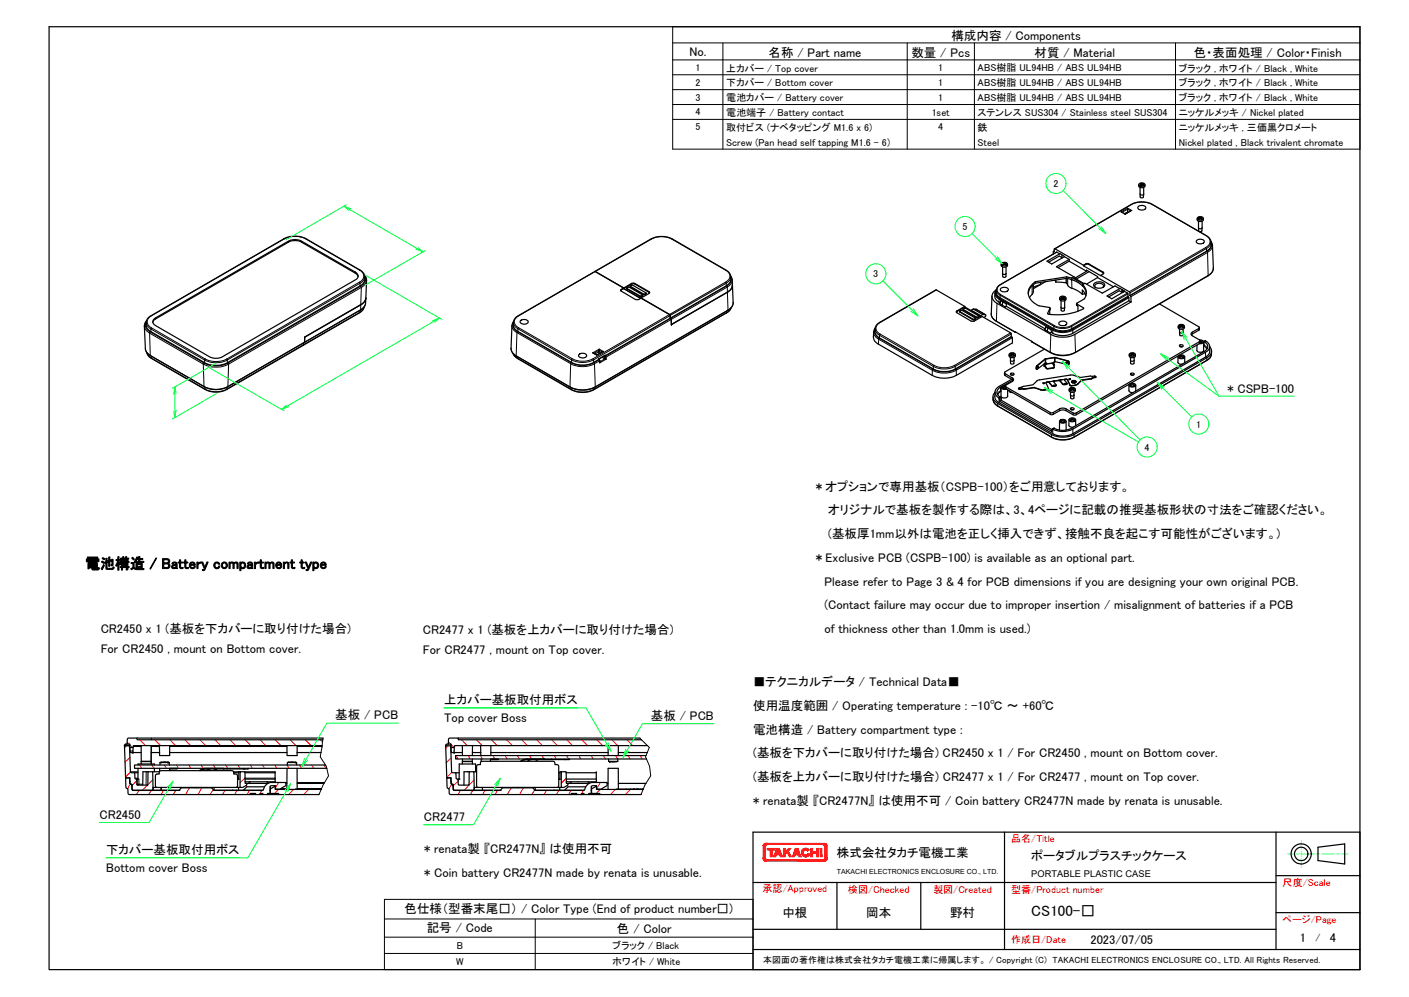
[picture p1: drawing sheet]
<svg xmlns="http://www.w3.org/2000/svg" width="297mm" height="210mm" viewBox="0 0 297 210" stroke-linecap="round" stroke-linejoin="round" font-family="sans-serif">
<defs><g id="words">
<g font-size="3.1">
<text x="18" y="119.8">電池構造 / Battery compartment type</text>
<text x="217.4" y="193">CS100-□</text>
</g>
<g font-size="2.6">
<text x="145.3" y="11.7">No.</text>
<text x="162" y="11.9">名称 / Part name</text>
<text x="192.1" y="11.9">数量 / Pcs</text>
<text x="200.6" y="8.4">構成内容 / Components</text>
<text x="218.1" y="11.9">材質 / Material</text>
<text x="251.7" y="11.9">色・表面処理 / Color・Finish</text>
<text x="258.8" y="82.7">* CSPB-100</text>
<text x="171.4" y="103.4">＊オプションで専用基板（CSPB-100）をご用意しております。</text>
<text x="174.6" y="108.4">オリジナルで基板を製作する際は、3、4ページに記載の推奨基板形状の寸法をご確認ください。</text>
<text x="174.6" y="113.4">(基板厚1mm以外は電池を正しく挿入できず、接触不良を起こす可能性がございます。)</text>
<text x="171.4" y="118.3">＊Exclusive PCB (CSPB-100) is available as an optional part.</text>
<text x="173.8" y="123.3">Please refer to Page 3 &amp; 4 for PCB dimensions if you are designing your own original PCB.</text>
<text x="173.8" y="128.4">(Contact failure may occur due to improper insertion / misalignment of batteries if a PCB</text>
<text x="21.2" y="133.4">CR2450 x 1 (基板を下カバーに取り付けた場合)</text>
<text x="21.2" y="137.6">For CR2450 , mount on Bottom cover.</text>
<text x="89.2" y="133.6">CR2477 x 1 (基板を上カバーに取り付けた場合)</text>
<text x="89.2" y="137.8">For CR2477 , mount on Top cover.</text>
<text x="173.8" y="133.3">of thickness other than 1.0mm is used.)</text>
<text x="93.7" y="148.3">上カバー基板取付用ボス</text>
<text x="158.8" y="144.5">■テクニカルデータ / Technical Data■</text>
<text x="158.8" y="149.5">使用温度範囲 / Operating temperature : -10℃ ～ +60℃</text>
<text x="70.7" y="151.5">基板 / PCB</text>
<text x="93.7" y="152">Top cover Boss</text>
<text x="137.2" y="151.7">基板 / PCB</text>
<text x="158.8" y="154.5">電池構造 / Battery compartment type :</text>
<text x="158.8" y="159.5">(基板を下カバーに取り付けた場合) CR2450 x 1 / For CR2450 , mount on Bottom cover.</text>
<text x="158.8" y="164.5">(基板を上カバーに取り付けた場合) CR2477 x 1 / For CR2477 , mount on Top cover.</text>
<text x="21" y="172.5">CR2450</text>
<text x="89.4" y="172.9">CR2477</text>
<text x="158.8" y="169.5">* renata製 『CR2477N』 は使用不可 / Coin battery CR2477N made by renata is unusable.</text>
<text x="22.4" y="179.9">下カバー基板取付用ボス</text>
<text x="89.4" y="179.7">* renata製 『CR2477N』 は使用不可</text>
<text x="22.4" y="183.6">Bottom cover Boss</text>
<text x="89.4" y="184.7">* Coin battery CR2477N made by renata is unusable.</text>
<text x="176.4" y="180.4">株式会社タカチ電機工業</text>
<text x="217.4" y="181.2">ポータブルプラスチックケース</text>
<text x="85.3" y="192.4">色仕様（型番末尾□） / Color Type (End of product number□)</text>
<text x="90" y="196.4">記号 / Code</text>
<text x="130.1" y="196.4">色 / Color</text>
<text x="164.9" y="193.1">中根</text>
<text x="182.6" y="193.1">岡本</text>
<text x="200.3" y="193.1">野村</text>
<text x="229.9" y="198.8">2023/07/05</text>
<text x="274" y="198.4">1</text>
<text x="280.3" y="198.4">4</text>
</g>
<g font-size="2.1">
<text x="146.6" y="14.9">1</text>
<text x="153.1" y="15.1">上カバー / Top cover</text>
<text x="197.8" y="14.9">1</text>
<text x="206.1" y="15">ABS樹脂 UL94HB / ABS UL94HB</text>
<text x="248.5" y="15.1">ブラック , ホワイト / Black , White</text>
<text x="146.6" y="18.1">2</text>
<text x="146.6" y="21.2">3</text>
<text x="153.1" y="18.2">下カバー / Bottom cover</text>
<text x="153.1" y="21.3">電池カバー / Battery cover</text>
<text x="197.8" y="18.1">1</text>
<text x="197.8" y="21.2">1</text>
<text x="206.1" y="18.2">ABS樹脂 UL94HB / ABS UL94HB</text>
<text x="206.1" y="21.3">ABS樹脂 UL94HB / ABS UL94HB</text>
<text x="248.5" y="18.2">ブラック , ホワイト / Black , White</text>
<text x="248.5" y="21.4">ブラック , ホワイト / Black , White</text>
<text x="146.6" y="24.3">4</text>
<text x="146.6" y="27.4">5</text>
<text x="153.1" y="24.5">電池端子 / Battery contact</text>
<text x="153.1" y="27.6">取付ビス (ナベタッピング M1.6 x 6)</text>
<text x="196.4" y="24.3">1set</text>
<text x="197.8" y="27.5">4</text>
<text x="206.1" y="24.4">ステンレス SUS304 / Stainless steel SUS304</text>
<text x="206.1" y="27.6">鉄</text>
<text x="248.5" y="24.4">ニッケルメッキ / Nickel plated</text>
<text x="248.5" y="27.6">ニッケルメッキ , 三価黒クロメート</text>
<text x="153.1" y="30.8">Screw (Pan head self tapping M1.6 - 6)</text>
<text x="206.1" y="30.7">Steel</text>
<text x="248.5" y="30.7">Nickel plated , Black trivalent chromate</text>
<text x="222.1" y="39.4">2</text>
<text x="202.9" y="48.4">5</text>
<text x="184.1" y="58.4">3</text>
<text x="241.3" y="94.9">4</text>
<text x="252.2" y="90">1</text>
<text x="96.2" y="203.2">W</text>
<text x="96.3" y="199.8">B</text>
<text x="113.7" y="203.3">ホワイト / White</text>
<text x="113.7" y="199.9">ブラック / Black</text>
<text x="277.3" y="198.2">/</text>
</g>
<g font-size="2.1" fill="#f00">
<text x="213.2" y="177.4">品名/Title</text>
<text x="160.8" y="187.9">承認/Approved</text>
<text x="178.8" y="188">検図/Checked</text>
<text x="196.8" y="188">製図/Created</text>
<text x="213.2" y="188">型番/Product number</text>
<text x="270.4" y="186.6">尺度/Scale</text>
<text x="270.4" y="194.3">ページ/Page</text>
<text x="213.2" y="198.6">作成日/Date</text>
</g>
<text font-size="2" x="217.4" y="184.8">PORTABLE PLASTIC CASE</text>
<text font-size="1.9" x="160.9" y="202.8">本図面の著作権は株式会社タカチ電機工業に帰属します。 / Copyright (C) TAKACHI ELECTRONICS ENCLOSURE CO., LTD. All Rights Reserved.</text>
<text font-size="1.5" x="176.4" y="184.1">TAKACHI ELECTRONICS ENCLOSURE CO., LTD.</text>
</g></defs>
<g fill="none" stroke="#f00" stroke-width=".21">
<path d="M26.7 157.1l-.5 .4M26.8 156.3l.4 .4M27.4 156.9l.5 .5M27.4 159.5l-1.1 1M29.5 155.8l1.2 1.2M32.7 155.8l1.1 1.2M35.8 155.8l1.2 1.2M39 155.8l1.2 1.2M42.2 155.8l1.2 1.2M45.3 155.8l1.2 1.2M48.5 155.8l1.2 1.2M51.7 155.8l1.2 1.2"/>
<path d="M54.8 155.8l1.2 1.2M58 155.8l1.2 1.2M61.2 155.8l1.2 1.2M64.4 155.8l1.2 1.2M67.5 155.8l.5 .5M94.5 157.1l-.5 .5M94.5 156.2l.5 .5M95.1 156.8l.6 .6M95.1 159.6l-1 1.1M96.1 159.1l.4 .8M97.3 155.8l1.2 1.2M98.7 159.1l.4 .8"/>
<path d="M100.4 155.8l1.3 1.2M101.3 159.1l.4 .8M103.6 155.8l1.2 1.2M103.9 159.1l.4 .8M106.5 159.1l.4 .8M106.8 155.8l1.2 1.2M109.1 159.1l.4 .8M110 155.8l1.2 1.2M111.7 159.1l.4 .8M113.1 155.8l1.2 1.2M114.3 159.1l.4 .8M116.3 155.8l1.2 1.2"/>
<path d="M116.9 159.1l.4 .8M119.4 159.1l.4 .8M119.5 155.8l1.2 1.2M122 159.1l.4 .8M122.7 155.8l1.2 1.2M124.6 159.1l.4 .8M125.8 155.8l1.2 1.2M127.2 159.1l.4 .8M129 155.8l1.2 1.2M129.8 159.1l.4 .8M132.2 155.8l1.2 1.2M132.4 159.1l.4 .8"/>
<path d="M135 159.1l.4 .8M27.4 165.1l-.5 1M27.5 162.6l-1 1M28.9 164.4l-1 1M29.3 166.5l-.5 .8M29.5 161.1l.4 .7M31.1 165.4l-1.1 1M31.9 166.5l-.5 .8M32 161.1l.4 .7M32.2 164.2l-1 1.1M34.5 166.5l-.6 .8M34.6 161.1l.4 .7"/>
<path d="M37 166.5l-.5 .8M37.2 161.1l.4 .7M39.8 161.1l.4 .7M39.9 165.9l-.8 1.4M42.4 161.1l.4 .7M42.5 165.9l-.8 1.4M44.9 166.3l-.6 1M45 161.1l.4 .7M47.4 166.5l-.5 .8M47.6 161.1l.4 .7M50 166.5l-.5 .8M50.2 161.1l.4 .7"/>
<path d="M51.6 163.8l-1 1.1M52.6 166.5l-.5 .8M52.8 161.1l.4 .7M55.2 166.5l-.5 .8M55.3 161.1l.5 .7M58 161.1l.4 .7M58.7 166.3l-.8 .8M58.7 164.8l-.6 1.2M60.5 161.1l.4 .7M61.9 166.3l-1 1M63.1 161.1l.4 .7M65.1 166.3l-1.1 1"/>
<path d="M65.7 161.1l.4 .7M67.3 167.2l-.1 .1M68.3 161.1l.4 .7M95.2 165.2l-.5 .9M95.3 162.7l-1.1 1M96.6 164.5l-1 1M97.1 166.5l-.5 .8M99.6 166.5l-.4 .8M99.9 164.3l-2 2.1M102.3 166.5l-.5 .8M104.8 166.5l-.5 .8M107.8 165.9l-.8 1.4"/>
<path d="M110.3 165.9l-.8 1.4M112.7 166.4l-.6 .9M115.2 166.5l-.5 .8M117.8 166.5l-.5 .8M119.4 163.9l-1.1 1.1M120.4 166.5l-.5 .8M122.6 167.2l-.1 .1M123 166.5l-.4 .6M126.6 166.3l-.9 .8M126.6 164.8l-.8 1.3M129.7 166.3l-1 1M132.9 166.3l-1.1 1"/>
<path d="M135.2 167.1l-.2 .2"/>
</g>
<g fill="none" stroke="#000" stroke-width=".25">
<path d="M10.3 5.6h276.4v198.6h-276.4zM240.1 38.9a.7 .7 0 0 0 .5 .7 .7 .7 0 0 0 .8-.3v-.4M240.1 38.7a.71 .71 0 0 1 1.2 .3 .73 .73 0 0 1-1.2-.2zM240.3 38.7l.3 .1-.3 .2M240.3 39l.2 .1M240.3 39h.1M240.3 39.5v1.4M240.5 38.6l.2 .2 .3-.2v.2M240.5 38.7v.1M240.5 38.6v.1M240.6 38.8v.2M240.9 38.8v.2"/>
<path d="M240.9 38.9l.2 .1-.1 .1M240.9 38.8v.1M241 39.1l-.3-.2-.2 .2M241.1 39.5v1.4M241.1 38.7l-.2 .1M75.5 58.3l-.6-.8-11.3-6.5a3 3 0 0 0-2.8 0l-28 16.2-.5 .4-.1 .3M76.8 57.9l.5 1-.2 3.8-.1 .5-.4 .6-12.4 7.2M125.4 57.2h.1M125.4 57.2l-16.2 9.3a1.88 1.88 0 0 0 0 3.3l11.3 6.5a5.2 5.2 0 0 0 4.6 0l1.2-.6M125.4 57.2l6.1 3.5M125.4 57.2l11.8-6.9a5.1 5.1 0 0 1 4.5 0l11.4 6.6a1.89 1.89 0 0 1 0 3.3l-11.8 6.8M125.5 57.2l6 3.5"/>
<path d="M154 58.1l.3 .6 .3 5a1.91 1.91 0 0 1-1.2 1.7l-28 16.2a5.9 5.9 0 0 1-5.2 0l-11.3-6.6a1.86 1.86 0 0 1-1.2-1.7l.2-4.7 .4-.9M211.1 55.6a.71 .71 0 0 0 .5 .7 .71 .71 0 0 0 .8-.3v-.4M211.2 55.5a.66 .66 0 0 1 .6-.3 .66 .66 0 0 1 .5 .6 .7 .7 0 0 1-1.2-.3zM211.4 56.2v1.4M211.4 55.4l.2 .2M211.4 57.6l.2 .2 .5-.2M211.4 57.6v.6a.37 .37 0 0 0 .3 .2 .37 .37 0 0 0 .4-.2v-.6M211.4 55.8h.1M211.4 55.4h.1M211.4 55.4l.3 .1 .3-.1M211.5 55.4v.1M211.6 55.6l-.2 .2"/>
<path d="M211.6 55.6v.1M211.9 55.6l-.1 .1M212 55.4v.1M212 55.4h.1M212.1 56.2v1.4M212.1 55.4l-.2 .2 .2 .2-.4-.2-.3 .2M217.8 60v1.5l-.8 1.2M218.3 59.3v.3M218.3 59.6a3.1 3.1 0 0 0-1.5 2.2M218.3 59.3a2.5 2.5 0 0 0-.8 4l1.6 1.1 2.2 .4 .1 .1-.6 1.2a10.9 10.9 0 0 0 7.7-1.2l-1.6-1 1.7-1a2.23 2.23 0 0 0-.4-3M219.4 59.5v.4l-1.6 .6M220.4 59.3l-2.6 1.5"/>
<path d="M222 53.5l.1-.5h.1l.2-.6 6 3.5M222.2 52.9l-.1 .1M222.4 59l.2 .4M222.4 59h.1M222.6 59v.4M222.6 59.4l2.1 .1 .5 .8 .6 .4a5.8 5.8 0 0 1 2.4 1.3M223.4 53.5l-.7-.4-11.8 6.8a1.52 1.52 0 0 0-.9 1.6M223.4 53.5l1 .6M223.4 53.5l-2.7 1.5 1 .6 2.7-1.5M223.9 53.7l-.1 .5M224 54.3l-.7-.4-2.2 1.3M224.4 54.1l1 .5"/>
<path d="M224.9 58.6l1 .3M224.9 58.3v.3M224.9 58.6l-6.6 1M224.9 58.3l-6.6 1M224.9 58.3l1 .3M225.4 54.6v.4l3.7 2.1M225.4 54.6l-2.7 1.6 3.7 2.1M225.4 55l-2.3 1.4M225.9 58.9l1.5 .7 .8 .6M225.9 58.9h.1M225.9 58.6v.3M226.3 58.7l-.4 .2"/>
<path d="M226.3 58.7l2.1 1.1M226.3 58.7h.4l1.9 1.1M226.4 58.3l-.5 .3M228.2 59.9v.3M228.2 59.9l.5-.3 3.7 2.1 2.7-1.5 .9 .6M228.4 56l.6-.4h.4l3.3 2M228.4 55.9l.9-.4 3.4 2-.6 .6-3.7-2.1zM229.1 57.1v-.2l2.3 1.4v.2M229.1 57.1l-2.4 1.4-.3-.2M229.5 57.2l-2.6 1.6M230.7 59.7a1.43 1.43 0 0 1 2.2 .3 1.39 1.39 0 0 1-2.4 .1zM231.4 58.5l-2.3 1.3"/>
<path d="M231.4 58.5l3.3 1.9M232.1 58l6 3.4 .1 .8M237.7 43.8v.9l-.6 .3M238.4 44.4l-1.2 .7-.9-.5M240 43.4a1 1 0 0 1 1.6 .4 1 1 0 0 1-1.7-.1zM240.3 40.9h.1a.45 .45 0 0 0 .7 0M240.3 40.9l.1 .6a.39 .39 0 0 0 .6 0l.1-.6M252.3 50.7a1 1 0 0 1 1.6 .2 1 1 0 0 1-1.7-.1zM252.4 46a.69 .69 0 0 0 .5 .7 .69 .69 0 0 0 .8-.3v-.4M252.5 45.8a.68 .68 0 0 1 .6-.2 .68 .68 0 0 1 .5 .5 .72 .72 0 0 1-1.2-.2zM252.7 45.8l.2 .2M252.7 46.6v1.4"/>
<path d="M252.7 48a.45 .45 0 0 0 .7 0M252.7 48v.6l.3 .2 .4-.1v-.7M252.7 48.7l-9.7-5.6a4.9 4.9 0 0 0-4.5 0l-16.2 9.3M252.8 45.9l-.1-.2 .3 .2 .3-.2v.2M252.8 48.8l1.5 .8a1.88 1.88 0 0 1 .1 3.3l-16.2 9.3M252.9 46v.1M252.9 46l-.2 .1 .3-.1 .4 .1-.2-.1M253.2 45.9v.1M253.2 46v.1M253.4 46.6v1.4M253.4 45.8l-.2 .1M255.3 50.8l.3 .6 .2 5a2.02 2.02 0 0 1-1.1 1.7l-28 16.2a5.7 5.7 0 0 1-5.3 0l-7.5-4.5"/>
<path d="M30.9 67.5l-.5 1 .2 4.9a1.78 1.78 0 0 0 1.1 1.5l11.4 6.6a5.5 5.5 0 0 0 4.9 0l16.2-9.4M31.3 66.9l28.6-16.6a5.2 5.2 0 0 1 4.6 0l11.4 6.6a1.88 1.88 0 0 1 1 1.6 1.88 1.88 0 0 1-1 1.7l-28 16.2a5.3 5.3 0 0 1-4.8 0l-11.3-6.6a1.85 1.85 0 0 1-.5-2.9zM32.5 67.2l28.3-16.4a3 3 0 0 1 2.8 0l11.3 6.5a.86 .86 0 0 1 .6 .8 .86 .86 0 0 1-.6 .8l-28 16.2a3 3 0 0 1-2.8 0l-11.3-6.5a.85 .85 0 0 1-.3-1.4zM64 72.6l-16.2 9.4a5.1 5.1 0 0 1-4.5 0l-11.4-6.5a1.75 1.75 0 0 1-.9-1.2M64 72.2v.4M64.2 71v1.1M76.8 64.6a1.95 1.95 0 0 1-1 1.3l-11.8 6.8M77.1 62.8a1.72 1.72 0 0 1-1.1 1.4l-11.8 6.8M77.1 62.8v1a1.83 1.83 0 0 1-1.1 1.5l-11.8 6.8M109.7 67.6a1.08 1.08 0 0 1 1.7 .2 .96 .96 0 0 1-.9 .5 .96 .96 0 0 1-.9-.6zM122.1 74.6a1.01 1.01 0 0 1 1.6 .3 .94 .94 0 0 1-.9 .5 .94 .94 0 0 1-.8-.6zM125.8 74.8h.1"/>
<path d="M126.2 75.6h.1M126.3 75.7l.1 .1v.4M126.3 75.6v.1M127.2 74l-1.4 .8-.6-.4M127.6 74.9l-.2 .2M127.6 74.9h.1M127.6 74.8l-1.3 .8M130.8 61.2l2.4-1.4h.4l3.3 1.9M131.5 60.7v.1l3.5 2M131.5 60.7l-.6 .3v.3l3.1 1.8h.7l.4-.3 6 3.5M131.5 60.7l3.6 2.1M131.5 60.7l1.7-1 .4-.1 3.3 2-.1 .2-1.6 1"/>
<path d="M132.1 60.7l.5-.2 2.9 1.7-.5 .2zM132.1 60.7v.1l2.9 1.7 .4-.2 .1-.1M132.9 60.3l.5-.2 2.8 1.6v.1l-.5 .2zM132.9 60.3v.1l2.8 1.7 .5-.2v-.2M135.2 62.8h.1M135.2 62.8l6 3.4M141.1 66.3l.2 .7M141.2 66.2l.1 .8M141.3 67l.1 .1M141.3 67l-13.7 7.9M141.4 67.1l.1 .2v1M141.4 67.1l.1 .1v1.2l11.8-6.8a1.81 1.81 0 0 0 1.1-1.6 1.82 1.82 0 0 1-1.1 1.5l-11.8 6.8"/>
<path d="M141.5 68.3h.1M154.1 64.9l-.6 .8-28.3 16.4a5.2 5.2 0 0 1-4.7 0l-11.3-6.6-.8-.6-.2-.4M184.5 69.1l-.3 .6-.1 1.3a1.67 1.67 0 0 0 1.1 1.5l11.3 6.6a5.7 5.7 0 0 0 5.1 0l11.8-6.9v-1.1l-.2-.2M202.3 65.6l.1 .1 2.8 1.7 .5-.2v-.2M202.4 65.5l.4-.2 2.9 1.8-.5 .1-2.8-1.6zM203 65.2l2.9 1.7 .5-.1v-.2M203 65.1l.5-.2 2.9 1.7-.5 .2zM203.4 64.5l-6.1-3.4-11.8 6.8a1.87 1.87 0 0 0-.1 3.3l11.4 6.5a5.3 5.3 0 0 0 4.6 0l11.8-6.8M203.4 64.6l3.5 2.1M203.4 64.5v.1M203.4 64.5l-1.7 1-.1 .3 3.1 1.8 .4 .1 1.9-1 6.1 3.4 .1 .8M203.4 64.6l-1.8 1.1"/>
<path d="M204.8 65.3l2 1.2 .4-.3M205.2 65.1l-.4 .3M205.2 65.1h.5M205.2 65.1l2 1.1M205.7 65.1h.1M205.8 65.1l1.9 1.2M206.8 66.5l-.1 .1M207.2 66.2l.6 .2v.3l-.4 .2M209.1 62.4l-.1 3.6a1.8 1.8 0 0 0 1.1 1.7l4.1 2.3M210 61a1.53 1.53 0 0 0-.9 1.5 1.53 1.53 0 0 0 1.1 1.4l11.3 6.5a5.7 5.7 0 0 0 5.1 0l11.8-6.8M210.1 61a1.82 1.82 0 0 0 .8 2.8M210.9 63.8v-.5l1.2 .7 .1 .5-.3 .1"/>
<path d="M210.9 63.8l-.2 .1 1.2 .7M211 60.7a1 1 0 0 1 1.6 .3 .99 .99 0 0 1-1.7-.1zM211.4 63.6l-.1 .5-.1 .1M211.8 78.5l.1 .6 1.7 1M211.9 64.6h.1M212.1 64.5l8.3 4.8M212.8 74.7a.68 .68 0 0 0 .5 .6 .68 .68 0 0 0 .7-.3l.1-.3M212.8 74.5a.66 .66 0 0 1 .7-.2 .66 .66 0 0 1 .5 .5 .7 .7 0 0 1-1.2-.2zM213 74.5l.3 .1-.3 .2M213 75.9l.4 .2 .4-.2M213 75.9v.6l.3 .2 .4-.1 .1-.7M213 74.8h.1"/>
<path d="M213 75.3v.6M213.1 78.6a.33 .33 0 0 1 .5-.1 .33 .33 0 0 1 .1 .5 .39 .39 0 0 1-.7-.3zM213.2 79h.4M213.3 74.6v.2M213.3 79.9l-2.7 1.5a1.29 1.29 0 0 0-.8 1.2 1.29 1.29 0 0 0 .8 1.2M213.5 74.6l.3 .2-.5-.1-.3 .1M213.5 74.6v.2M213.7 74.4l-.1 .1M213.7 74.4l-.3 .1-.3-.1 .1 .1M213.7 74.4h.1M213.8 74.5l-.3 .1M213.8 75.3v.6"/>
<path d="M218.8 77.1l.1 .2-.2 .2zM220.2 76.6l.1 .3M220.2 76.7l.1 .2-.2 .3h.3M220.2 76.7h.1M220.2 76.6v.1M220.4 77.2h.1M220.4 77.2l.2 .4 .2 .1 1.3-.2 .2-.2M220.4 76.5l.1 .2M220.4 76.5l.1 .1M220.4 68.8l1.2 .7 .1 .5-.3 .1-1.2-.7 .2-.1zM220.5 76.6h.1M220.5 76.5v.1"/>
<path d="M220.9 69.1l-.1 .5-.2 .1M221.4 64.9l-.1 1.3M221.9 76.5l.3 .4M222.1 76.9h.1M222.1 76.9l.2 .4-.1 .1-1.6 .1M222.1 76.7l.2 .1-.2 .1M222.3 75.3h.2M222.3 75.3a4.1 4.1 0 0 0-3.7 1.7l-.2 .7 .2 .1M222.3 75.3h.1M222.3 75.3a4.1 4.1 0 0 0-3.6 1.8l-.2 .3 .1 .4 1.8-1.3M222.4 75.3l2.7 .8 .2 .2M222.5 75.3l2.7 .7 .2 .2-.1 .5-.2 .1-2.7-.6h-.2v.2l-1.7 .3"/>
<path d="M223.3 67.8a1 1 0 0 1 1.6 .4 1.03 1.03 0 0 1-1.7 0zM223.4 62.7a.66 .66 0 0 0 .6 .7 .66 .66 0 0 0 .7-.7M223.5 62.6a.69 .69 0 0 1 1.2 .3 .72 .72 0 0 1-1.3-.2zM223.7 64.7v.1a.45 .45 0 0 0 .7-.1M223.7 64.7v.6a.39 .39 0 0 0 .7 0v-.6M223.7 62.6l.2 .1M223.7 63.4v1.3M223.9 62.7v.1M224.2 62.7v.1M224.2 62.7l.2 .2h-.1l-.3-.1-.2 .1h-.1l.2-.2M224.3 62.6v-.1l-.2 .1-.3-.1v.1M224.4 80l.6 .7"/>
<path d="M224.4 62.6l-.2 .1M224.4 63.4v1.3M225.4 76.6l-.1 .1M225.4 79.8l.3 .1h-.3zM226.9 63.9v.4l.3 .2v1.1M228.2 62v-.9l.7 1.2M228.2 60.2l.6 .8 .2 .8M228.8 61.9l-.6 .1M230.8 79.2l.3 .1v.2l-.3-.3h-.9a4.2 4.2 0 0 1-3.7-.2l-7.3 1-1.1 1-2.2 .4-.7 .3-.2 .2 .1 .1 1.1-.1a4.1 4.1 0 0 1 3.7 .2l1.4-.2-.5-1.3M230.9 79.5l-.8 .3-2.1 .2M231 60.6a.51 .51 0 0 1-.1-.7 .51 .51 0 0 1 .5-.2 .77 .77 0 0 1 .8 0 .77 .77 0 0 1 .4 .8l-.1 .1M231 79.5l-3 .5-1 1-1.1 .2-.3-.1-.6-1.2-.6 .1"/>
<path d="M233.4 62.3l2.6-1.6 1.1 .6-2.7 1.6zM236.5 61.4l.3 .1M236.5 61.5l.2 .1M236.6 61l.1 .1M236.6 61.2h.1l-.1 .1M236.6 61l-.2 .5M236.6 61.6l-.7-.4-2.2 1.3M236.7 61.5h.1M236.7 61.5v.1M236.8 61.2l-.2 .1M237 61.2v.2M237.1 61.4l.7 .4 .2 1.6 .4 .2"/>
<path d="M238 63.4l-11.8 6.8a4.5 4.5 0 0 1-4.5-.2M238.1 74.7a.68 .68 0 0 0 .5 .6 .68 .68 0 0 0 .8-.4l-.1-.2M238.1 74.5a.68 .68 0 0 1 .7-.2 .68 .68 0 0 1 .5 .5 .72 .72 0 0 1-1.2-.2zM238.2 62.2l.2 .3v1.1M238.3 75.3v.6M238.3 74.5l.3 .1M238.3 75.9l.4 .2 .4-.2M238.3 75.9l.1 .6 .3 .2 .4-.1v-.7M238.4 78.7a.4 .4 0 0 1 .4-.2 .4 .4 0 0 1 .3 .4l-.2 .1a.32 .32 0 0 1-.4 0 .32 .32 0 0 1-.1-.3zM238.5 79h.4M238.6 74.6v.2M238.9 74.6l.2 .2-.4-.1-.4 .1 .3-.2"/>
<path d="M238.9 74.6l-.1 .2M238.9 74.5l.1-.1-.2 .1-.4-.1 .1 .1M239.1 75.3v.6M239.1 74.5l-.2 .1M244.4 64l8.4 4.9-.1 .3-1.3 .8a.41 .41 0 0 0-.3 .3 .41 .41 0 0 0 .3 .4l1.5 .9 .1 .3-26.3 15.2-.4-.1-2.1-1h-.7l-1.5 .9h-.5l-9.6-5.5 .1-.2 1.4-.9a.4 .4 0 0 0 .3-.3 .4 .4 0 0 0-.3-.4l-1.6-1v-.2l8.4-4.9M248.3 75.1v1.2a.71 .71 0 0 0 1 .4M248.4 68.7a.69 .69 0 0 0 .5 .7 .69 .69 0 0 0 .8-.3v-.4M248.5 74.9a.75 .75 0 0 1 1.2 .4 .84 .84 0 0 1-1.4-.2zM248.5 68.5a.6 .6 0 0 1 .7-.2 .6 .6 0 0 1 .4 .6 .74 .74 0 0 1-1.2-.3zM248.7 69.9a.43 .43 0 0 0 .7 0M248.7 69.9v.6l.2 .2 .5-.1v-.7M248.7 68.8h.1"/>
<path d="M248.7 75a.43 .43 0 0 1 .4-.1 .43 .43 0 0 1 .3 .4 .42 .42 0 0 1-.5 .1 .42 .42 0 0 1-.2-.4zM248.7 68.5l.2 .2-.2 .1M248.7 68.8l.4-.1 .2 .2M248.7 69.3v.6M248.7 68.5h.1M248.7 68.5l.4 .1 .2-.1v.1M248.7 72.7a.39 .39 0 0 1 .5-.1 .39 .39 0 0 1 .2 .4 .36 .36 0 0 1-.5 .1 .36 .36 0 0 1-.2-.4zM248.8 68.5v.1M248.8 75.4a.26 .26 0 0 1 .2-.3 .26 .26 0 0 1 .3 .3M248.8 73h.5M248.9 68.6v.2M249.2 68.6v.2"/>
<path d="M249.4 69.3v.6M249.4 68.5l-.2 .2 .2 .1-.1 .1M249.7 75.1v1.3M252.8 69v.5l-1.6 1M252.9 71.6a.49 .49 0 0 1 .6 0 .49 .49 0 0 1 .1 .6l-.8 .2M253 71.9l.3 .1v.2M253 71.7h.1a.25 .25 0 0 1 .4 .2 .25 .25 0 0 1-.3 .3h-.2M253 71.8l-.1 .6-26.2 15h-.4l-2.1-1.1-.8 .2-1.4 .8h-.5l-9.4-5.4-.2-.6M253.7 72a1.07 1.07 0 0 1 .9 1 1.07 1.07 0 0 1-.8 1l-27.9 16.2a4.2 4.2 0 0 1-3.8 0l-.3 .2M253.7 72v1.8a.82 .82 0 0 1-1.4 0v-1.1M254.1 71.8h.1M254.1 71.8l-.4 .1"/>
<path d="M254.1 71.8a1.27 1.27 0 0 1 .9 1.2 1.27 1.27 0 0 1-.9 1.2l-27.9 16.2a5.4 5.4 0 0 1-4.4 0v.5l-11-6.4M255 73a1.41 1.41 0 0 1-.6 2.3l-28 16.2a5.3 5.3 0 0 1-4.7 0l-11.4-6.5a1.42 1.42 0 0 1-.5-2.4M255 73v1.3l-.4 .6-.4 .3-28 16.1a4.7 4.7 0 0 1-4.3 0l-11.5-6.6-.6-.8v-1.3M255.4 74a1.83 1.83 0 0 1-1 1.9l-28 16.2a5.1 5.1 0 0 1-4.7 0l-11.3-6.5a1.9 1.9 0 0 1-1.1-2M210.6 83.8l.2 .7M210.6 83.8h.1M211 81.6v1.8a.8 .8 0 0 0 1.4 0v-1.3M211.1 84.3l-.3 .2M211.1 81.5a1.19 1.19 0 0 0-.9 1.1 1.19 1.19 0 0 0 .8 1.2l.1 .5 10.7 6.2M211.9 81.6h-.4v.2M211.9 81.4a.33 .33 0 0 0-.4 0 .33 .33 0 0 0-.1 .4h.6M211.9 81.2a.58 .58 0 0 0-.8 .5 .86 .86 0 0 0 1.1 .2"/>
<path d="M212 81.8h.1M212.7 82.2a.58 .58 0 0 0 .7 .5M213.5 80.1l-2 1.1M218 81.7l-3 .3M218 81.7l1.7 .5 1.2-.1 .1-.2M218 81.6v.1M219.9 80.6h.3a.16 .16 0 0 1-.2 .2 .16 .16 0 0 1-.1-.2zM220.5 80.6l.6-.1 .7 .8 .2 .1a.45 .45 0 0 0 .7-.3M220.5 80.6l.1-.1h.6l.5 .7 .3 .1h.5l.2-.2M222.1 80.3l.6 .8M222.1 81.2h.3zM222.1 80.4l1.3-.2 .6 .8h.3a.48 .48 0 0 0 .7-.2"/>
<path d="M223.2 80.1l-1.1 .2M223.2 80.1h.1M223.2 80.1h.2l.7 .8 .4 .1 .5-.3M223.4 88.7l-.1 1.9M223.4 88.6a.85 .85 0 0 1 1.3 .2 .74 .74 0 0 1-.7 .3 .74 .74 0 0 1-.6-.5zM223.6 88.6a.45 .45 0 0 1 .5-.1 .45 .45 0 0 1 .3 .4 .48 .48 0 0 1-.8-.3zM223.8 88.9a.25 .25 0 0 1 .3-.2 .25 .25 0 0 1 .2 .2M224.4 80h.6l.7 1.3 1.3-.2 1-1M224.4 80.8h.3l-.3 .1zM224.7 88.7l.1 1.9M225.4 88.4l-.1 1.2a.78 .78 0 0 0 1 .4M225.4 88.3a.78 .78 0 0 1 1.3 .2 .81 .81 0 0 1-1.3-.1z"/>
<path d="M225.4 82a.69 .69 0 0 0 .5 .7 .69 .69 0 0 0 .8-.3v-.4M225.5 81.7a.68 .68 0 0 1 1.2 .4 .71 .71 0 0 1-.7 .3 .71 .71 0 0 1-.6-.5zM225.7 82.1l.4-.1 .3 .2M225.7 82.6v.6M225.7 88.3a.43 .43 0 0 1 .5-.2 .43 .43 0 0 1 .2 .4v.1a.4 .4 0 0 1-.5 .1 .4 .4 0 0 1-.2-.4zM225.7 81.8l.2 .1-.2 .2M225.7 83.2a.41 .41 0 0 0 .3 .2 .41 .41 0 0 0 .4-.2M225.7 83.2v.6a.37 .37 0 0 0 .4 .2 .37 .37 0 0 0 .3-.2v-.6M225.7 82.1h.1M225.8 81.7v.1M225.8 81.7l.3 .2 .3-.2-.1 .2M225.8 86a.33 .33 0 0 1 .4-.2 .33 .33 0 0 1 .2 .5 .33 .33 0 0 1-.5 .1 .33 .33 0 0 1-.1-.4z"/>
<path d="M225.8 81.8v.1M225.8 88.6a.25 .25 0 0 1 .3-.2 .25 .25 0 0 1 .2 .2M225.8 86.3h.5M225.9 81.9v.2M226 80.5h.1M226 80.4v.1M226 80.5l.1 .1M226.1 80.5h.1M226.1 80.2l-.2 .2M226.2 81.9v.2M226.2 81.9l.2 .2M226.3 80.1l.3 .1 .2 .1"/>
<path d="M226.3 80.1l-.3 .2a.43 .43 0 0 0 .4 .4 .43 .43 0 0 0 .4-.4M226.3 80.2l-.3 .1v.2M226.3 80.2a.32 .32 0 0 1 .4 0 .32 .32 0 0 1 0 .4 .32 .32 0 0 1-.5 0l-.2-.1M226.4 82.1h.1M226.4 82.1l-.1 .1M226.4 82.6v.6M226.4 81.8l-.2 .1M226.6 80.2l.2 .2M226.7 80.4h.1M226.7 80.3l-.6 .2M226.8 88.4v1.3M226.8 80.4l-.2 .2"/>
<path d="M226.8 80.4h.1M238 81.1v1.2a.7 .7 0 0 0 .9 .4M238.1 80.9a.77 .77 0 0 1 1.3 .3 .78 .78 0 0 1-1.4-.2zM238.3 81a.38 .38 0 0 1 .5-.2 .38 .38 0 0 1 .2 .5 .44 .44 0 0 1-.7-.3zM238.5 81.3a.26 .26 0 0 1 .2-.3 .26 .26 0 0 1 .3 .3M239.4 81.1v1.3M26.2 157v.1M26.2 157.1h1.1l.2 5.5 .9 .2v1.1l.5 .2v1.1l.2 .2h2.1v-2.9h1v3.9h-4.1l-.2-.1-.1-1.1-.4-.2v-1.2h-.9zM26.8 156.7h-.4l-.2 .3M27.3 156.7v.4M27.4 157.4v1.1h.6M28 158.5h.1"/>
<path d="M28 158.5h1.8M28.1 157.4l-.1 1.1M28.9 155.4h39.2M29.8 157v3.3h2l.1-3.3M31.9 158.5h1.8M33.6 157l.1 2.1h2.1v-2.1M35.8 158.5h24.7M60.5 157v2.1h2.1l.1-2.1M62.6 158.5h5.1M68 155.8h-39.1v-.4h-1.8l-.2 .2-.1 1.1h.6v.7h.7l.1-.4h39.7M94 157.1h1l.2 5.5 .9 .2 .1 1.2 .4 .1v1.1l.2 .2h2.1v-2.9h1v3.9h-4.1l-.2-.1-.1-1.1-.3-.2-.1-1.2h-.9zM94.5 156.7h-.4l-.1 .4"/>
<path d="M95 156.7v.4M95.1 157.4v1.1h.6M95.7 158.5h.1M95.7 158.5h1.8M95.8 157.4l-.1 1.1M96.6 155.4h38.3M97.5 157v2.1M97.5 159.9v.4h2l.1-.4M99.6 158.5h1.8M99.6 157v2.1M101.3 157l.1 2.1M101.4 159.9v.5"/>
<path d="M103.4 159.9v.4M103.5 159.9h1.6v.1h-1.6zM103.5 157v2.1M103.5 158.5h24.7M110.3 160l-.6 .3M110.3 160l4.5-.1v.1l-4.5 .1zM110.9 159.9h.1M112 160l-.8 .3M112.9 160l.3 .1 .3-.1M116.2 159.9v.1M120.1 159.9l-.1 .1h-5.2M128.2 157v2.1"/>
<path d="M128.3 159.9v.5M130.3 159.9l-.1 .5M130.3 158.5h6.2M130.4 157l-.1 2.1M135.2 155.8h-38.6v-.4h-1.8l-.2 .2-.1 1.1h.6v.7h.7l.1-.4h40.6M136.2 159.1h-40.1v.8h40.2M26.5 163.9h.8l.1 1.2 .3 .2 .1 .9 .2 .3h9.9l.3-.5 .2-.1h6l.4 .2 .2 .4 10.5-.1a2.03 2.03 0 0 1 1.8-1.6h3v.6l-1.3 .8h-.9v-.7h-1l-.1 .1-.1 1.5h-.5v.2h-1v-.2h-.6v.2h-.9v-.2h-1.2v.2h-25.4l-.3-.2v-1h-.3l-.2-.3zM27.3 163.9h.1M27.3 164.7h.1M27.6 165.2h.2M28.4 162.8h.7M28.9 164.1h.4"/>
<path d="M28.9 164.1h.1M29.1 161.1v-.2h3.5v.2M29.1 161.8v2.3M29.8 160.9v-.5h2.1v.5M31.2 162.5h-1.1v2.9M32.2 162.5h1.4M32.2 166.4h.1M32.3 165.8h.1M32.3 165.8v.6M32.3 165.8h.8M32.3 166.4h1.7M32.6 161.8v.7"/>
<path d="M32.9 163.1l.7-.1v-.4l.3-.3h15l.3 .2 .1 .5h.5l.3 .3v2.2l-.3 .3h-16.8l-.2-.3v-2.1zM33.7 161.8v.7M33.7 160.6v.5M33.7 160.6h2M34 166.4h3.9M34 160.5l-.3 .1M34 160.5h.1M34 160.5h1.4M34 165.8v.6M35.4 160.5h.1M35.4 160.5l.3 .1M35.7 160.6v.5"/>
<path d="M35.8 161.8h1.6v.1h-1.6zM35.8 161.9v.4M41.4 165.8v.1M42.6 161.9l4.5-.1v.1l-4.5 .2zM42.6 162.1l-.4 .2M42.6 161.9l-.6 .4M43.2 161.8v.1M44.3 161.9l-.8 .4M45 166.4h4.1M45.1 165.8v.6M45.2 161.9l.3 .2 .2-.2M48.5 161.8v.1"/>
<path d="M49.1 166.4v.1M49.3 162.8h1.1M49.7 165.8h.6M50.1 164.1h.2M50.2 166.4v.1M50.3 166.4h-1.2M50.3 165.8h.3M50.3 165.8v.6M50.6 162.5h1l.1 2.5h.3v.4l-.8 .4h-.6zM50.6 162.5h-.2l-.1 1.7h-.2M51.6 162.8h6.4M51.6 164.1h6.4"/>
<path d="M51.6 164.7h1.1M52 165h4.5M52.4 161.8l-.1 .1h-5.2M52.7 167.3h1.2M52.7 164.7l-.3 .3M52.7 164.7h3.6M54.8 167.3h.6M55.5 166.4h-5.2M55.8 165.7h-3.8l-.7 .7M56.3 164.7l.3 .3M56.3 164.7h1.7M56.9 166.5h.1"/>
<path d="M56.9 167.1v.2h-.5M57 166.4h.1M57 165.7h.1M57 165.7v.5M57 167.1v.2h1.7M58 164.1v.6M58 162.5v.3M58 162.8v1.3M58 164.7v.1M58 165.5v.1M58.7 167.3h8.5M60.3 165h.2"/>
<path d="M60.5 161.8v4.5M60.6 160.6v.5M60.6 160.6h1.9M60.9 160.5l-.3 .1M60.9 160.5h.1M60.9 160.5h1.4M62.3 160.5h.1M62.3 160.5l.2 .1M62.5 160.6v.5M62.6 161.8l.1 4.4M62.7 165h5.6M62.7 166.2l-.4 .1"/>
<path d="M62.7 166.2h5M64.3 166.2v.1M65.1 166.2v.1M65.8 166.2v.1M65.9 166.2v.1M66.1 166.2v.1M66.5 166.2v.1M66.6 166.2v.1M66.7 166.2v.1M66.9 166.2v.1M67.7 166.2v.1M67.7 166.2h.1"/>
<path d="M67.7 166.3h-9.7v-.7l-1 .6v.9h1.7v.2M68.6 161.1h-40.2v.7h40.5M94.2 163.9h.8l.1 1.2 .4 .2v.9l.2 .3h9.9l.3-.5 .2-.1h6l.4 .2 .2 .4 10.5-.1a2.03 2.03 0 0 1 1.8-1.6h3v.6a2.6 2.6 0 0 1-2.2 .8v-.7h-1l-.1 .1-.1 1.5h-.5v.2h-1v-.2h-.5v.2h-1v-.2h-1.2v.2h-25.4l-.3-.2v-1h-.3l-.1-.3zM95 163.9h.1M95.1 164.7h.1M95.4 165.2h.1M96.1 162.8h.7M96.6 164.1h.4M96.6 164.1h.1M97.5 160.9v-.5h2.1v.5M98.9 162.5h-1.1v2.9M99.9 162.5h.6"/>
<path d="M99.9 166.4h.1M100 165.8h.1M100 166.4h1.7M100 165.8h.8M100 165.8v.6M100.3 162.5v-1.6h-3.5v3.2M100.5 161.2l.8-.2v-.4l.3-.3 15.1 .1 .3 .3v.3l.5 .1 .3 .3v4.2l-.3 .2h-16.8l-.2-.3zM101.7 166.4h3.9M101.7 165.8v.6M109.2 165.8v.1M110.3 160.1l-.3 .2M112.7 166.4h4.1"/>
<path d="M112.8 165.8v.6M116.8 166.4h.1M116.8 166.4v.1M117.4 165.8h.6M117.8 162.8h.3M117.8 164.1h.2M117.9 166.4v.1M118 165.8h.3M118 166.4h-1.2M118 165.8v.6M118.3 162.5h1.1v2.5h.3v.4l-.8 .4h-.6zM118.3 162.5h-.2l-.1 1.7h-.2"/>
<path d="M119.4 162.8h6.3M119.4 164.1h6.3M119.4 164.7h1M119.7 165h4.5M120.4 167.3h1.2M120.4 164.7l-.3 .3M122.6 167.3h.5M123.2 166.4h-5.2M123.5 165.7h-3.8l-.7 .7M124 164.7l.3 .3M124 164.7h-3.6M124 164.7h1.7"/>
<path d="M124.6 167.1v.2h-.5M124.6 166.5h.1M124.6 166.4h.1M124.7 165.7v.5M124.7 167.1v.2h1.7M125.7 164.1v.6M125.7 162.5v.3M125.7 162.8v1.3M125.7 164.7v.1M125.7 165.5v.1M126.4 167.3h8.7M128 165h.2"/>
<path d="M128.3 160.4h1.9M128.3 160.4h.3M128.6 160.4h1.4M128.6 160.4h.1M130 160.4h.1M130.2 160.4h-.2M130.4 165h5.8M130.4 166.2l-.1-4.4h-2.1v4.5M132 166.2v.1M132.9 166.2v.1M133.5 166.2v.1M133.6 166.2v.1"/>
<path d="M133.8 166.2v.1M134.2 166.2v.1M134.3 166.2v.1M134.4 166.2v.1M134.6 166.2v.1M135.4 166.2h.2M135.4 166.2l-5.4 .1M135.4 166.2v.1M135.5 166.2v.1M135.6 166.3h-9.9v-.7l-1 .6v.9h1.7v.2M211.8 175.3v24.7M269 175.3v24.7"/>
<path d="M277.9 178.4l5.6-.7v4.3l-5.6-.7zM286.7 175.3h-128v28.9h128M158.7 195.7h110.3M158.7 185.9h110.3M158.7 200h128M176.4 185.9v9.8M194.1 185.9v9.8M269 192.2h17.7M269 184.4h17.7"/>
<circle cx="224.9" cy="76.4" r=".18"/>
<circle cx="274.3" cy="179.9" r="1.41"/>
<circle cx="274.3" cy="179.9" r="2.12"/>
</g>
<g fill="none" stroke="#000" stroke-width=".21">
<path d="M141.8 5.6h144.9v25.8h-144.9zM141.8 9h144.9M141.8 12.6h144.9M141.8 15.7h144.9M141.8 18.9h144.9M152.4 9v22.4M191.3 9v22.4M205.4 9v22.4M247.8 9v22.4M141.8 22h144.9M141.8 25.1h144.9M240.3 39l.2 .1"/>
<path d="M240.4 38.7h.1h-.2M240.5 38.9l.1 .1M240.7 38.7l-.1 .2M240.7 38.7l.1 .2M240.9 38.9v.1M241 38.7h.1M241 38.6l.1 .1M241.1 39l-.1 .1M59.9 50.3a5.6 5.6 0 0 1 4.6 0M59.9 50.3l-27.9 16.2a1.36 1.36 0 0 0-1 1.3 1.36 1.36 0 0 0 1 1.3M60.8 50.8v.2M63.6 50.8v.2"/>
<path d="M64.4 50.3l11.4 6.6M74.9 57.3v.2M75.8 56.9h.1M75.8 56.9a1.36 1.36 0 0 1 .9 1.2 1.36 1.36 0 0 1-.9 1.3M75.8 59.4l-28 16.2M76.9 58.1a1.48 1.48 0 0 1-.9 2.2M76.9 58.3a1.52 1.52 0 0 1-1 1.3l-.1-.2M77.3 59.1a1.79 1.79 0 0 1-1.1 1.4M125.5 57.2l-16.3 9.3M133.2 59.7v.1M133.8 59.7v.1M137.2 50.3a5.2 5.2 0 0 1 4.4 .1"/>
<path d="M137.3 50.4l-11.8 6.8M141.7 50.3l-.1 .1 11.4 6.5M153.1 56.9h-.1a1.33 1.33 0 0 1 .9 1.3 1.33 1.33 0 0 1-.9 1.2M154 58.3a1.46 1.46 0 0 1-.8 1.9M154 58.3a1.54 1.54 0 0 1-.9 1.3v.6M154.4 58.9a1.52 1.52 0 0 1-1.1 1.5l-.1-.2M210.9 59.9a1.12 1.12 0 0 0-.7 1.1 1.12 1.12 0 0 0 .7 1v.2M211.4 55.4v.1M211.4 55.8h.1M211.6 55.6v.1M211.7 55.5v.2M211.8 55.5v.2"/>
<path d="M211.9 55.6v.1M212.1 55.8h-.1M212.1 55.4v.1M222.2 52.9v.1M222.8 53.1l-11.9 6.8M224.7 58.7v.8M224.9 58.6v1M225.1 58.7v1.3M225.9 58.9l.1 1.8M228.9 55.6v.1M229.5 55.6v.1M232.5 57.3v.1"/>
<path d="M236.3 44.6l1.4-.8 .9 .5-1.4 .8zM237.1 45h.2M237.2 44.9l.1 .1M237.4 44.8l.1 .1M237.7 44.7v.1M238.3 44.4l-.6-.3-1.1 .6M238.5 43.1a5 5 0 0 1 4.4 0M238.5 43.1l-16.1 9.3M238.6 44.3l-.2 .1M238.6 44.3l-.3 .1M243 43.1h-.1l11.3 6.5M252.7 46.1v.1"/>
<path d="M252.7 45.7l.1 .1M252.9 46v.1M253 45.8v.3M253.1 45.8v.3M253.2 46v.1M253.3 45.7v.1M253.4 46.1l-.1 .1M254.3 49.6h-.1a1.32 1.32 0 0 1 .9 1.3 1.32 1.32 0 0 1-.9 1.2M254.4 52.9l-16.1 9.4M254.7 58v.1M254.7 58l-28 16.2M254.7 58l-.1-4.8-16.2 9.3"/>
<path d="M255.3 51a1.52 1.52 0 0 1-1 1.3l.1 .6M255.3 51.1a1.44 1.44 0 0 1-.9 1.8M255.6 51.7a1.57 1.57 0 0 1-1.1 1.4l-.1-.2M255.8 56.4a1.93 1.93 0 0 1-1.1 1.6M30.4 68.7a2.09 2.09 0 0 0 1.1 1.5M30.6 73.4a2.21 2.21 0 0 0 1.1 1.5M30.9 67.9a1.57 1.57 0 0 0 .9 1.4v.5M30.9 67.8a1.47 1.47 0 0 0 .8 2.1l-.2 .3M31 74.3l.3 .6 .4 .4 11.5 6.6M31.5 70.2l.2 4.7 11.4 6.6M31.5 70.2l11.4 6.5M31.7 69.9l11.3 6.6-.1 .2"/>
<path d="M31.9 66.5h.1M31.9 75v.5M32 69.1l-.2 .2 11.3 6.5v.6M32 69.1l11.3 6.5M32.8 67v.2M42.9 76.7l.1 4.7a5.5 5.5 0 0 0 5 0v.1M42.9 76.7a5.9 5.9 0 0 0 5.3 0M43 76.5a5.9 5.9 0 0 0 5.1 0l.1 .2M43.3 75.6a5 5 0 0 0 4.5 0M43.3 75.6l-.2 .2a5.1 5.1 0 0 0 4.8 0v.6M75.8 65.8l-28 16.2M75.8 65.8v.1"/>
<path d="M75.8 65.4v.4M75.9 60.2v-.5l-28 16.1-.1-.2M76 65.3l-28 16.1 .2-4.7M76.2 60.5l-28 16.2M76.2 60.5l-.2-.2-27.9 16.2M76.2 60.5l-.2 3.7M76.7 64.7l-.2 .6-.7 .5M77.1 63.8l-.4 .9-.7 .5v-1M107.7 73.3a1.96 1.96 0 0 0 1.1 1.6l11.4 6.6M107.9 68.6a1.76 1.76 0 0 0 1.1 1.5l-.1 4.9M108.2 74.5l.3 .5 .7 .5M108.2 68a1.48 1.48 0 0 0 .9 1.9"/>
<path d="M108.2 67.9a1.65 1.65 0 0 0 1 1.3M109.1 75.1v.4l11.4 6.6M109.1 69.8l-.1 .3 11.3 6.5-.1 4.9M109.1 69.9l11.3 6.5M109.2 69.2l11.3 6.6M109.2 69.2v.6M109.3 69l11.4 6.6-.2 .2M109.3 66.5a1.31 1.31 0 0 0-.9 1.3 1.31 1.31 0 0 0 .9 1.2l-.1 .2M120.4 76.4a5.4 5.4 0 0 0 4.8 0M120.4 76.4l-.1 .1a5.2 5.2 0 0 0 5 .1l.2 4.9M120.5 75.8a5.2 5.2 0 0 0 4.6 0M120.5 75.8v.5"/>
<path d="M120.7 75.6a4.9 4.9 0 0 0 4.3 0l.1 .2M124.9 74.3l.4 .1M124.9 74.3l1.4-.8 .9 .5-1.4 .8zM125.1 75.8v.5M126.2 73.8l-1 .6-.3-.1M126.2 74.1h.2v-.3l.5 .3M126.2 74.1l.1 .4M126.2 73.8v.3M126.2 74.1l-.8 .4M126.3 75.8l.1 .1M126.4 74.1l.1 .3M126.4 76.1l.1 .1"/>
<path d="M126.5 76.2h.1M126.5 76.2l-.1 .2v-.2M126.9 75.3l.6 .3M127.1 75.1l.7 .5M127.4 75l.1 .2M127.6 75.4h.1M127.6 75.4l-.1 .2h.3M127.6 75.4l-1.1 .8M127.6 75.2v.2M127.7 75l-.1-.2-1.4 .8 .1 .2-1.1 .6M127.8 75.6l-1.4 .8v-.4l-1.1 .6-.1-.2M131 60.9v.2"/>
<path d="M132.2 60.8v.1M132.9 60.3v.2M135 62.4v.1M135.2 62.4v.1M135.4 62.2v.1M135.7 62v.1M135.9 62v.1M136.2 61.8v.1M136.8 61.4v.2M141.3 66.5l-16.2 9.3M141.3 66.4l11.8-6.8v-.1l-.1-.1-28 16.2M141.5 67.3l-13.7 7.9v.4"/>
<path d="M153.2 65.8l-.1 .1M153.2 60.2l-25.5 14.8M153.2 65.8l-28 16.2v-.3M153.2 65.5v.3M153.3 61.6l.2 3.7M153.3 61.5v-1l-11.8 6.8M153.5 65.3l-.1 .1M153.5 65.3l-28 16.2M154.1 64.9l-.9 .9M154.6 63.7a1.89 1.89 0 0 1-1.1 1.6M184.2 69.9a1.79 1.79 0 0 0 1 1.5v1.1M184.5 69.2a1.65 1.65 0 0 0 .9 1.4"/>
<path d="M184.5 69.3a1.48 1.48 0 0 0 .9 1.9M185.4 71.2l11.3 6.5M185.4 71.2l-.2 .2 11.4 6.6-.1 1.1M185.4 70.6l11.4 6.6M185.4 70.6v.6M185.6 70.4l11.3 6.5-.1 .3M185.6 67.9a1.29 1.29 0 0 0-.9 1.2 1.29 1.29 0 0 0 .9 1.3l-.2 .2M196.7 77.7a5.3 5.3 0 0 0 4.8 0M196.7 77.7l-.1 .2a5.3 5.3 0 0 0 5 .1v1.1M196.8 77.2a5.3 5.3 0 0 0 4.6 0M196.8 77.2v.5M196.9 76.9a5.2 5.2 0 0 0 4.4 .1l.1 .2"/>
<path d="M197.4 61.1l-11.9 6.8M201.4 77.2v.5M201.7 65.5v.1M202.4 65.6v.1M203.1 65.2v.1M205.2 67.2v.2M205.4 67.2v.2M205.6 67.1l.1 .1M205.7 65.1l2 1.2M205.9 66.8v.1M206.1 66.8v.1M206.4 66.7v.1"/>
<path d="M209 66a1.84 1.84 0 0 0 1.1 1.6l3.8 2.2M209.8 61.7l.1 .6 .7 .7v.6M210 61.5a1.63 1.63 0 0 0 .8 1.2l-.1 .1M210.1 61.1l.1 .5 .7 .6M210.1 61.2a1.2 1.2 0 0 0 .6 1.6 1.21 1.21 0 0 1-.6-1.6zM210.2 63.9l-.1 3.8M210.7 62.8l11.4 6.6M210.7 62.8l-.1 .2 11.4 6.6-.1 .6M210.9 62.2l11.3 6.5M210.9 62.2l-.1 .5 11.4 6.5-.1 .2M210.9 62l11.4 6.6-.1 .1M211.9 78.7v.4"/>
<path d="M213 74.8l.1 .1M213.1 70.1l-11.9 6.8M213.1 74.4l-.1 .1M213.1 74.4v.1M213.2 70.3l-11.8 6.9M213.2 74.6v.2M213.3 70.9l-11.8 6.8 .1 .3 11.8-6.9M213.3 74.5v.2M213.4 79.6v.4M213.4 74.5v.2M213.5 74.6v.2M213.8 74.5l-.1-.1v.1"/>
<path d="M213.8 74.8l-.1 .1M214.1 69.9l-.1 .1M217.5 72v-.1l3.9 2.3a5.9 5.9 0 0 0 5.3 0M217.6 60.2v1.8M218.4 77.3l.1 .1M218.4 77.7h.1M218.6 77l.1 .1M220.2 77l.1 .2M220.3 76.9l.1 .3M220.3 75.6v.9M220.4 75.6v.9M220.5 76.6h-.3"/>
<path d="M220.5 76.6l-.3 .1M220.5 76.6v.1M220.6 77.5v.1M220.8 66v.1M220.9 77.6v.1M221.4 64.9v.3M221.5 70.4l-.1 3.9M222 76.6l.1 .3M222.1 69.4l-.1 .1a4.3 4.3 0 0 0 4.2 .1v.6M222.1 69.4a4.3 4.3 0 0 0 4 0M222.1 77.4v.1M222.2 68.7v.5a4.3 4.3 0 0 0 3.8 0l.1 .2"/>
<path d="M222.2 68.7a4.1 4.1 0 0 0 3.7 0M222.2 76.4l-1.7 .2M222.3 75.3h.1M222.3 68.6a4.2 4.2 0 0 0 3.6 0v.1M222.3 75.3v.9M222.4 75.3v.9M222.5 75.3h-.1M223.7 62.9h.1M223.8 62.5l-.1 .1M223.9 62.7v.1M224 62.6v.2M224.1 62.6v.2"/>
<path d="M224.2 62.7v.1M224.3 62.5l.1 .1M224.4 62.9h-.1M224.5 79.9v.1M224.7 79.8v.1M225 79.9v.1M225.2 76l-.1 .1M225.4 76.6h-.1M225.4 76.3h-.1M226.6 70.4l.1 3.8M226.7 74.2v.1M227 64v.3"/>
<path d="M228.4 64.8v.2M230.1 79.7v.1M230.2 79.6v.1M230.4 79.5v.1M230.7 79.2l.2 .3M236.5 61.5h.1M236.7 61.2h-.1M236.8 61.5l-.1 .1M237.7 61.7l-11.9 6.9M237.8 61.9l-11.9 6.8M237.8 62.4l-11.8 6.8-.1-.5M237.9 62.5l-11.8 6.9"/>
<path d="M238 62.7l-11.8 6.9-.1-.2M238.1 61.4l16.1-9.3 .1 .1v.1l-16.1 9.4M238.3 74.8l.1 .1M238.4 74.4l-.1 .1M238.5 74.4l-.1 .1M238.6 74.6v.2M238.7 74.5v.2M238.8 74.5v.2M238.9 74.6v.2M239 74.4l.1 .1M239.1 74.8l-.1 .1M248.7 68.5h.1"/>
<path d="M248.7 68.8v.1M248.9 68.7v.1M249 68.6v.2M249.1 68.6v.2M249.2 68.7v.1M249.3 68.5h.1M249.4 68.8l-.1 .1M251.4 70v.3M252.7 69.2v.4M252.9 72v.4M253.7 72.6l.6 .4 .2 .4M254.1 74.2l.1 1"/>
<path d="M254.1 71.8l-.3 .1-.1 .9 .7 .8M254.4 75.9l-28 16.1v-.5M255.4 74.5l-.3 .9-.7 .5v-.6M43.2 81.9l.1 .1M43.2 81.6v.3M47.8 81.6v.3a4.9 4.9 0 0 1-4.6 0M120.2 81.5a5.9 5.9 0 0 0 5.3 0M120.2 81.5v.1M120.4 81.7v.3a5.2 5.2 0 0 0 4.8 0v.1M125.5 81.5l-.1 .1M209.4 84.2a2.18 2.18 0 0 0 1 1.4M210.2 83l.7-.7 .1 .1-.6 .8"/>
<path d="M210.3 85l.1 .5 11.3 6.6M210.9 81.6v.7l.1-.1M210.9 83.7l-.3 .1v1M211.1 83.9l-.3 .2M212.1 81.5v.4M214.8 81.7l.1 .3M214.9 81.6l.2 .4M215.5 81.9h.1M215.7 81.9h.1M215.9 81.9v.1M219.4 82v.1M220.1 82.1v.1"/>
<path d="M220.7 80.5h.1M220.9 80.5h.1M220.9 82v.1M221.2 80.5v.1M221.4 86.9v.3M221.7 91.5v.5a5.2 5.2 0 0 0 4.7 0v.1M221.7 81.2l.1 .1M222 90.4l-.1 .9M222.1 86.9v.3M222.2 80.2l-1.2 .3M222.2 80.2v.1M222.2 90.2l-.2 .2"/>
<path d="M223.2 80.1v.1M223.2 80.1l1.3-.2-1.3 .2M223.4 86.1v.4M223.5 80.1v.1M224 80.9v.1M224.7 86.1v.4M225.6 81.1v.1M225.7 82.1l.1 .1M225.7 81.8h.1M225.9 81.2v.1M225.9 81.9v.2M226 80.5h.1"/>
<path d="M226 81.9v.1M226.1 81.9v.1M226.2 90.4v.9M226.2 87v.4M226.2 81.9v.2M226.3 80.1v.1M226.4 81.7l-.1 .1M226.4 82.1v.1M226.5 80.6v.1M226.6 81.1v.1M226.8 80.3v.1M226.9 87v.4"/>
<path d="M227.2 80.9h.1M26.5 156.7a.23 .23 0 0 1 0 .3 .23 .23 0 0 1-.3 0M27.3 157l-.8 .1M27.4 158.2h.6M28.1 157.2h1.7M31.9 157v.2M31.9 157.2h.1M31.9 155.4v.4M31.9 157.2v3.7M31.9 157.2h1.8M35.8 157.2h24.7M62.7 157.2h5.2"/>
<path d="M67.9 157.2l-.4 2.2a6.5 6.5 0 0 1 1.8 4l-1.2 2-.9 1.9M68.1 155.4l-.2 1.8M134.9 155.4l2 2-.8 2 .8 2 .3 2-1.3 2-.8 1.9M27.3 165h.1M27.5 162.5h1.6M27.8 165.4h.1M27.8 166.2h.1M28.4 163.9h.7M28.9 164.1v1.1M28.9 165.2h.1M28.9 165.2h.4a.2 .2 0 0 1-.2 .2 .2 .2 0 0 1-.2-.2zM29.3 164.1v1.1h.8"/>
<path d="M30.8 162.5v2.9M31.9 166.4v.1M33.9 165.8v.6M34 160.5h.1M34.6 160.5h.2M35.4 160.5h.1M41.1 165.8v.1M41.8 165.8v.1M43.2 161.8v.1M43.5 161.9h.8M47.2 161.8v.1M47.9 161.8v.1"/>
<path d="M49.1 166.4v.1M49.2 162.5h1.2M50.1 163.9h.2M51.3 161.8v.1M51.5 161.8v.1M51.6 161.8v.1M51.6 162.5h6.4M51.6 163.9h6.4M52.2 161.8v.1M53.4 167.1v.2M58 167.1v.2M58 166.1h.1"/>
<path d="M59.2 166.1h1.3M60.3 164.8h.2M60.9 160.5h.1M61.4 160.5h.3M62.3 160.5h.1M62.7 166.1h5.1M62.7 164.8h5.7M62.7 166.2v.1M67.3 166.2v.1M81 189.4h77.7v14.8h-77.7zM81 193.5h77.7M81 197.4h77.7"/>
<path d="M112.8 193.5v10.7M81 200.8h77.7"/>
<circle cx="126.3" cy="73.7" r=".15"/>
<circle cx="127.7" cy="75.1" r=".11"/>
</g>
<g fill="#f00" stroke="#f00" stroke-width=".21">
<path d="M173.8 178.3l.5 2.6-.5-.2z"/>
<path d="M173.8 180.7l.5 .2-.5-.1z"/>
<path d="M173.8 180.8l.5 .1h-.5z"/>
<path d="M173.8 180.9h.5v.1z"/>
<path d="M173.7 181h.6z"/>
<path d="M173.7 181h.6v.1z"/>
<path d="M173.7 181l.6 .1z"/>
<path d="M173.5 181.1h.8z"/>
<path d="M173.4 181.1l.7 .2z"/>
<path d="M173.5 181.1l.7 .1z"/>
<path d="M173.5 181.1h.8l-.1 .1z"/>
<path d="M173.4 181.1l.7 .2-.3 .1z"/>
<path d="M161.8 181.1h11.6l.4 .3z"/>
<path d="M161.4 181.4l.4-.3 12 .3z"/>
<path d="M161.1 181.3l.7-.2-.4 .3z"/>
<path d="M161.1 181.3l.3 .1z"/>
<path d="M161.1 181.3l.7-.2z"/>
<path d="M161 181.2l.7-.1z"/>
<path d="M161 181.1h.7l-.7 .1z"/>
<path d="M161 181.1h.7z"/>
<path d="M161 181.1h.6z"/>
<path d="M160.9 181h.6l-.5 .1z"/>
<path d="M160.9 181h.6z"/>
<path d="M160.9 180.9h.6l-.6 .1z"/>
<path d="M160.9 180.9h.6z"/>
<path d="M160.9 180.9l.5-.2v.1z"/>
<path d="M161.4 178.3v2.4l-.5 .2z"/>
<path d="M160.9 178.1l.5 .2-.5 2.6z"/>
<path d="M160.9 178.1l.5 .1v.1z"/>
<path d="M160.9 178.1h.6z"/>
<path d="M160.9 178l.6 .1h-.6z"/>
<path d="M160.9 178h.6z"/>
<path d="M161 177.9l.5 .1h-.6z"/>
<path d="M161 177.9h.6z"/>
<path d="M161 177.9h.7z"/>
<path d="M161.1 177.7l.7 .2z"/>
<path d="M161 177.8l.7 .1z"/>
<path d="M161 177.8l.7 .1h-.7z"/>
<path d="M161.1 177.7l.3-.1 .4 .3z"/>
<path d="M161.4 177.6l12 .3h-11.6z"/>
<path d="M161.4 177.6h12.4l-.4 .3z"/>
<path d="M173.4 177.9l.4-.3 .3 .1z"/>
<path d="M173.8 177.6l.3 .1z"/>
<path d="M173.4 177.9l.7-.2z"/>
<path d="M173.5 177.9l.7-.1z"/>
<path d="M173.5 177.9l.7-.1 .1 .1z"/>
<path d="M173.5 177.9h.8z"/>
<path d="M173.6 177.9h.7z"/>
<path d="M173.7 178l.6-.1v.1z"/>
<path d="M173.7 178h.6z"/>
<path d="M173.8 178.1l.5-.1v.1z"/>
<path d="M173.8 178.1h.5z"/>
<path d="M173.8 178.2l.5-.1-.5 .2z"/>
<path d="M173.8 178.3l.5-.2v2.8z"/>
<path d="M161.1 177.7l.3-.1z"/>
<path d="M173.8 181.4l.3-.1z"/>
<path d="M162.8 179l.6-.3v.3z"/>
<path d="M161.8 178.7h1.6l-.6 .3z"/>
<path d="M161.8 178.7l1 .3h-.4z"/>
<path d="M161.8 178.7l.6 .3h-.6z"/>
<path d="M162.4 179l.4 1.4h-.4z"/>
<path d="M162.4 179h.4v1.4z"/>
<path d="M163.8 179.7h.5l.1 .4z"/>
<path d="M164.3 179.7l.6 .7-.5-.3z"/>
<path d="M164.3 178.7l.6 1.7-.6-.7z"/>
<path d="M163.7 178.7l.3 .4-.2 .6z"/>
<path d="M163.7 178.7l.1 1-.7 .7z"/>
<path d="M163.8 179.7l-.1 .4-.6 .3z"/>
<path d="M163.1 180.4l.6-.3-.2 .3z"/>
<path d="M163.7 178.7h.6l-.3 .4z"/>
<path d="M164.3 178.7v1l-.3-.6z"/>
<path d="M163.8 179.7l.6 .4h-.7z"/>
<path d="M164.4 180.1l.5 .3h-.4z"/>
<path d="M166.2 179.3l.2 1.1-.5-.8z"/>
<path d="M165.5 179.4l.7-.1-.3 .3z"/>
<path d="M165.5 179.4l.4 .2-.4 .4z"/>
<path d="M165.5 179.4v.6l-.3 .4z"/>
<path d="M165.5 180v.4h-.3z"/>
<path d="M166.2 179.3l.7 1.1h-.5z"/>
<path d="M166.2 178.7h.5l-.5 .6z"/>
<path d="M166.2 178.7v.6l-.7 .1z"/>
<path d="M165.2 178.7h.3v.7z"/>
<path d="M165.2 178.7l.3 .7-.3 1z"/>
<path d="M167.7 179.7h.5l.1 .4z"/>
<path d="M168.2 179.7l.7 .7-.6-.3z"/>
<path d="M168.3 178.7l.6 1.7-.7-.7z"/>
<path d="M167.7 178.7l.3 .4-.3 .6z"/>
<path d="M167.7 178.7v1l-.7 .7z"/>
<path d="M167.7 179.7l-.1 .4-.6 .3z"/>
<path d="M167 180.4l.6-.3-.1 .3z"/>
<path d="M167.7 178.7h.6l-.3 .4z"/>
<path d="M168.3 178.7l-.1 1-.2-.6z"/>
<path d="M167.7 179.7l.6 .4h-.7z"/>
<path d="M168.3 180.1l.6 .3h-.4z"/>
<path d="M170.2 179.2l.4-.2z"/>
<path d="M170.5 178.9l-.3 .3z"/>
<path d="M170.2 179.2l.3-.3z"/>
<path d="M170.4 178.9l-.2 .3z"/>
<path d="M170.3 178.8l-.1 .4z"/>
<path d="M170.3 178.8l-.2 .3z"/>
<path d="M170.2 178.7l-.1 .3z"/>
<path d="M170.2 178.7l-.2 .3z"/>
<path d="M170.1 178.7l-.1 .3z"/>
<path d="M170 178.7v.3z"/>
<path d="M169.9 178.7h.1l-.1 .3z"/>
<path d="M169.9 178.7v.3z"/>
<path d="M169.8 178.7l.1 .3z"/>
<path d="M169.8 178.7v.3z"/>
<path d="M169.7 178.7l.1 .3z"/>
<path d="M169.6 178.7h.1l.1 .3z"/>
<path d="M169.6 178.7l.1 .3z"/>
<path d="M169.5 178.7l.2 .3z"/>
<path d="M169.5 178.7l.1 .3z"/>
<path d="M169.5 178.8l.1 .2z"/>
<path d="M169.5 178.8l.1 .3z"/>
<path d="M169.4 178.8l.2 .3z"/>
<path d="M169.4 178.8l.1 .3z"/>
<path d="M169.3 178.8l.2 .3z"/>
<path d="M169.3 178.8l.2 .4z"/>
<path d="M169.2 178.9l.3 .3z"/>
<path d="M169.2 179l.3 .2z"/>
<path d="M169.1 179l.4 .2z"/>
<path d="M169.1 179l.3 .3z"/>
<path d="M169.1 179l.3 .3-.3-.1z"/>
<path d="M169.1 179.2l.3 .1z"/>
<path d="M169 179.2l.4 .1z"/>
<path d="M169 179.2l.4 .2z"/>
<path d="M169 179.3l.4 .2z"/>
<path d="M169 179.3l.4 .2-.4-.1z"/>
<path d="M169 179.4l.4 .1z"/>
<path d="M169 179.5h.4z"/>
<path d="M168.9 179.6l.5-.1z"/>
<path d="M168.9 179.6h.5l-.4 .1z"/>
<path d="M169 179.7l.4-.1z"/>
<path d="M169 179.7h.4l-.4 .1z"/>
<path d="M169 179.8l.4-.1z"/>
<path d="M169 179.9l.4-.1z"/>
<path d="M169 179.9l.4-.1-.4 .2z"/>
<path d="M169 180l.4-.2z"/>
<path d="M169.1 180l.3-.2z"/>
<path d="M169.1 180l.3-.1z"/>
<path d="M169.1 180.1l.4-.2z"/>
<path d="M169.1 180.1l.4-.2-.3 .3z"/>
<path d="M169.5 179.9l-.3 .3z"/>
<path d="M169.2 180.2l.3-.2z"/>
<path d="M169.5 180l-.2 .2z"/>
<path d="M169.3 180.2l.2-.2z"/>
<path d="M169.5 180l-.1 .3z"/>
<path d="M169.6 180l-.2 .3z"/>
<path d="M169.6 180l-.1 .4z"/>
<path d="M169.6 180.1l-.1 .3z"/>
<path d="M169.7 180.1l-.2 .3z"/>
<path d="M169.7 180.1l-.1 .3z"/>
<path d="M169.7 180.1v.3z"/>
<path d="M169.8 180.1l-.1 .3z"/>
<path d="M169.8 180.1v.4l-.1-.1z"/>
<path d="M169.8 180.1v.4z"/>
<path d="M169.8 180.1l.1 .4z"/>
<path d="M169.9 180.1v.4z"/>
<path d="M169.9 180.1l.1 .3z"/>
<path d="M170 180.1v.3z"/>
<path d="M170 180.1l.1 .3z"/>
<path d="M170 180.1l.2 .3h-.1z"/>
<path d="M170 180.1l.2 .3z"/>
<path d="M170.1 180l.2 .3z"/>
<path d="M170.1 180l.3 .3z"/>
<path d="M170.2 180l.2 .3z"/>
<path d="M170.2 180l.3 .2-.1 .1z"/>
<path d="M170.2 180l.3 .2z"/>
<path d="M170.2 179.9l.3 .3z"/>
<path d="M170.3 179.9l.2 .3z"/>
<path d="M170.3 179.9l.3 .2-.1 .1z"/>
<path d="M170.3 179.8l.3 .3z"/>
<path d="M170.3 179.8l.3 .2z"/>
<path d="M170.3 179.8l.4 .1z"/>
<path d="M170.9 178.7h.4v.7z"/>
<path d="M170.9 178.7l.4 .7-.4 1z"/>
<path d="M171.3 179.4v.3l-.4 .7z"/>
<path d="M171.3 179.7v.7h-.4z"/>
<path d="M171.3 179.4l.8 .3h-.8z"/>
<path d="M171.3 179.4h.8v.3z"/>
<path d="M172.1 179.4l.4 1-.4-.7z"/>
<path d="M172.5 178.7v1.7l-.4-1z"/>
<path d="M172.1 179.7l.4 .7h-.4z"/>
<path d="M172.1 178.7h.4l-.4 .7z"/>
<path d="M172.9 178.7h.4v1.7z"/>
<path d="M172.9 178.7l.4 1.7h-.4z"/>
</g>
<path d="M271.5 179.8h1.4M273.3 179.8h.7M274.3 177v1.9M274.3 179.4v.9M274.3 179.8h2.8M277.5 179.8h.7M278.6 179.8h2.8M281.7 179.8h.7M282.8 179.8h1.4M274.3 180.8v1.9" fill="none" stroke="#0ff" stroke-width=".21"/>
<g fill="none" stroke="#00ff40" stroke-width=".21">
<path d="M186.1 59.2l7.4 7.3M204.9 49.2l6.4 6.3M210.3 54.1l1 1.4-1.5-1M224.1 40.1l9 9.1M232.2 47.7l.9 1.5-1.5-1M192.5 65l1 1.5-1.5-1M224 76.2l16.3 16.4M225.5 77.2l-1.5-1 1 1.5M244.7 74.5l12.3 9h15.9M246.3 75.3l-1.6-.8 1.2 1.3M249.1 69.8l7.9 13.7M250.3 71.1l-1.2-1.3 .6 1.7"/>
<path d="M220.2 81.7l19.8 11.4M221.9 82.3l-1.7-.6 1.4 1.2M243.9 80.5l7.3 7.3M245.4 81.5l-1.5-1 1 1.5M64.2 159.7l-.6 1.7 1.2-1.3M84 152.3h-15.1l-5.3 9.1M93.6 149.1h29.9l5.3 9.1M128.2 156.5l.6 1.7-1.2-1.4M131.9 157.8l-.5 1.7 1.1-1.4M150.5 152.4h-15.1l-4 7.1M35.3 165.9l1.2-1.4-.6 1.7M36.5 164.5l-5.1 8.7h-10.4"/>
<path d="M60 166.4l1.3-1.3-.6 1.7M61.3 165.1l-9 15.6h-30M104.3 165.2l1.2-1.3-.6 1.7M105.5 163.9l-5.7 9.8h-10.4"/>
</g>
<g fill="none" stroke="#00ff3f" stroke-width=".21">
<path d="M72.5 43.4l16.7 9.6M73 43.1l-12.7 7.4M74 44l-1.5-.6 1 .9M76.9 57.9l16.3 9.4M88.2 52.2l1 .8-1.5-.5M89.7 52.7l-12.8 7.4M43.6 77.2l16.3 9.3M45.5 76.5l-9.1 5.3M91.2 67.6l1.5-.6-1 .8M92.7 67l-33.3 19.2M36.9 81.5v6.5M37.1 86.4l-.2 1.6-.3-1.3"/>
<path d="M37.1 82.8l-.2-1.3-.3 1.6M45.6 82.9l-9.2 5.3M60.4 85.3l-1 .9 1.5-.5"/>
<circle cx="222.6" cy="38.7" r="2.12"/>
<circle cx="184.6" cy="57.7" r="2.12"/>
<circle cx="203.4" cy="47.7" r="2.12"/>
<circle cx="241.8" cy="94.1" r="2.12"/>
<circle cx="252.7" cy="89.3" r="2.12"/>
</g>
<use href="#words"/>
</svg>
